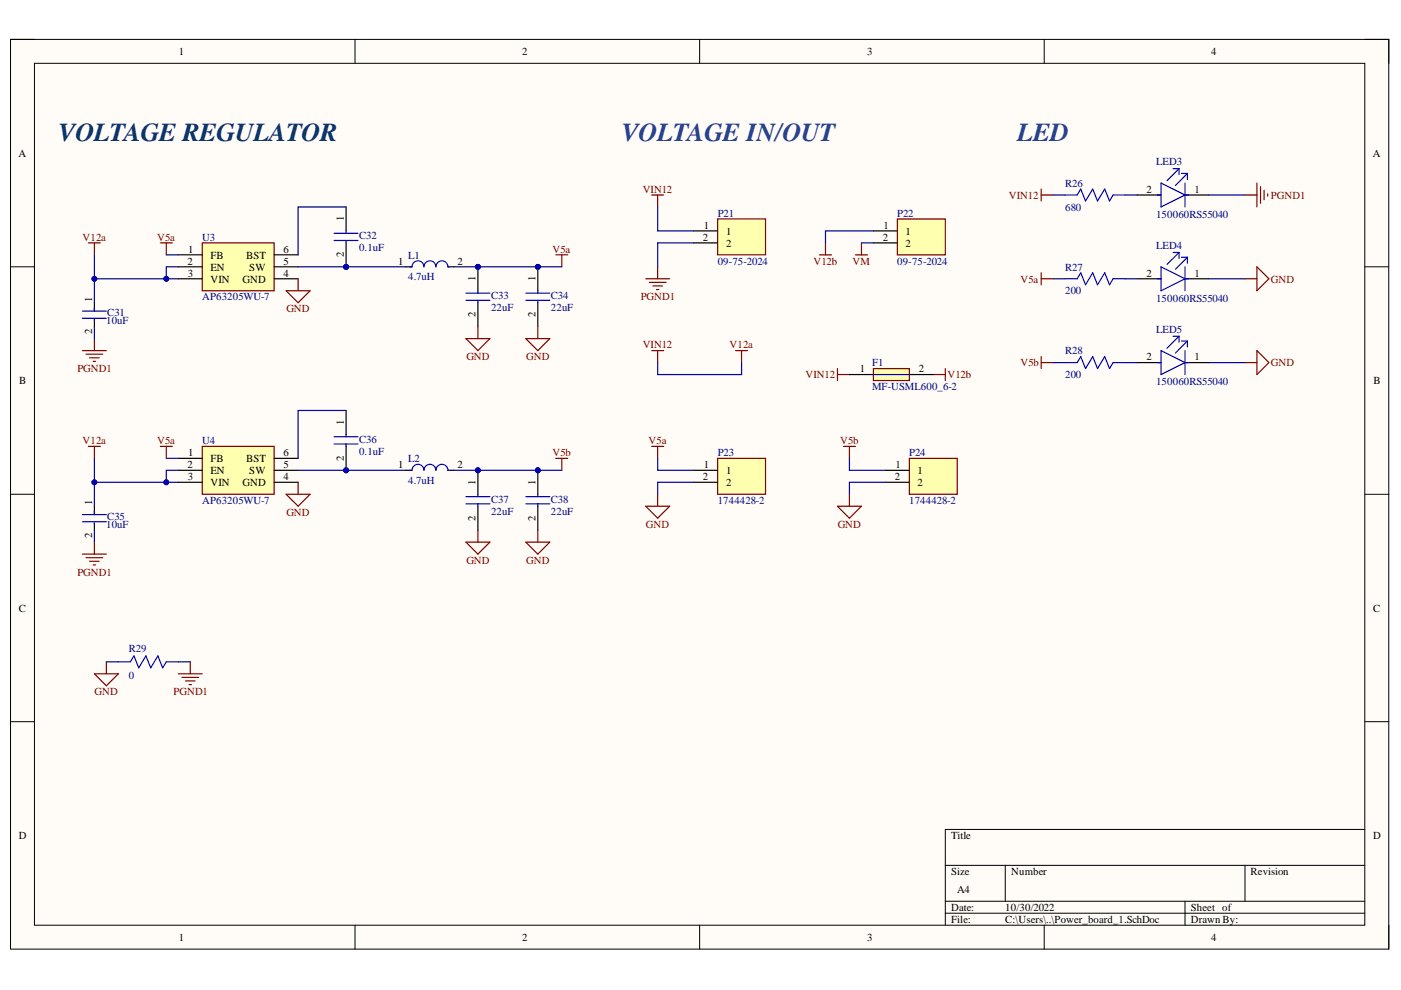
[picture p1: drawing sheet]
<svg xmlns="http://www.w3.org/2000/svg" width="297mm" height="210mm" viewBox="0 0 297 210" stroke-linecap="round" stroke-linejoin="round" font-family="sans-serif">
<defs><g id="words">
<text font-size="5.5" fill="#073763" x="12.3" y="30">VOLTAGE REGULATOR</text>
<g font-size="5.5" fill="#1c4587">
<text x="131.8" y="30">VOLTAGE IN/OUT</text>
<text x="215.7" y="30">LED</text>
</g>
<g font-size="2.3">
<text x="37.9" y="11.7">1</text>
<text x="110.7" y="11.7">2</text>
<text x="183.9" y="11.7">3</text>
<text x="256.8" y="11.7">4</text>
<text x="3.9" y="33.3">A</text>
<text x="291" y="33.3">A</text>
<text x="243.1" y="40.9">2</text>
<text x="253.2" y="40.9">1</text>
<text x="72.9" y="46.9" transform="rotate(-90 72.9 46.9)">1</text>
<text x="39.9" y="53.6">1</text>
<text x="60.1" y="53.6">6</text>
<text x="149" y="51">2</text>
<text x="149.2" y="48.5">1</text>
<text x="153.9" y="49.8">1</text>
<text x="153.9" y="52.3">2</text>
<text x="187.2" y="51">2</text>
<text x="187.3" y="48.5">1</text>
<text x="192" y="49.8">1</text>
<text x="192" y="52.3">2</text>
<text x="39.8" y="56.1">2</text>
<text x="39.8" y="58.6">3</text>
<text x="44.7" y="54.8">FB</text>
<text x="44.7" y="57.4">EN</text>
<text x="44.7" y="59.9">VIN</text>
<text x="51.4" y="59.9">GND</text>
<text x="52.2" y="54.8">BST</text>
<text x="52.9" y="57.4">SW</text>
<text x="60.1" y="56.1">5</text>
<text x="60.1" y="58.6">4</text>
<text x="72.9" y="54.6" transform="rotate(-90 72.9 54.6)">2</text>
<text x="84.4" y="56.1">1</text>
<text x="97" y="56.1">2</text>
<text x="100.8" y="59.6" transform="rotate(-90 100.8 59.6)">1</text>
<text x="113.5" y="59.6" transform="rotate(-90 113.5 59.6)">1</text>
<text x="243.1" y="58.6">2</text>
<text x="253.2" y="58.6">1</text>
<text x="19.5" y="64" transform="rotate(-90 19.5 64)">1</text>
<text x="19.5" y="70.8" transform="rotate(-90 19.5 70.8)">2</text>
<text x="100.8" y="67.2" transform="rotate(-90 100.8 67.2)">2</text>
<text x="113.5" y="67.2" transform="rotate(-90 113.5 67.2)">2</text>
<text x="243.1" y="76.4">2</text>
<text x="253.2" y="76.4">1</text>
<text x="4.1" y="81.4">B</text>
<text x="182.3" y="78.9">1</text>
<text x="194.8" y="78.9">2</text>
<text x="291.2" y="81.4">B</text>
<text x="72.9" y="90.1" transform="rotate(-90 72.9 90.1)">1</text>
<text x="39.8" y="99.3">2</text>
<text x="39.8" y="101.8">3</text>
<text x="39.9" y="96.7">1</text>
<text x="44.7" y="98">FB</text>
<text x="44.7" y="100.5">EN</text>
<text x="52.2" y="98">BST</text>
<text x="52.9" y="100.5">SW</text>
<text x="60.1" y="96.7">6</text>
<text x="60.1" y="99.3">5</text>
<text x="60.1" y="101.8">4</text>
<text x="72.9" y="97.7" transform="rotate(-90 72.9 97.7)">2</text>
<text x="84.4" y="99.3">1</text>
<text x="97" y="99.3">2</text>
<text x="149" y="101.8">2</text>
<text x="149.2" y="99.3">1</text>
<text x="153.9" y="100.5">1</text>
<text x="189.7" y="101.8">2</text>
<text x="189.9" y="99.3">1</text>
<text x="194.5" y="100.5">1</text>
<text x="19.5" y="107" transform="rotate(-90 19.5 107)">1</text>
<text x="44.7" y="103.1">VIN</text>
<text x="51.4" y="103.1">GND</text>
<text x="100.8" y="102.7" transform="rotate(-90 100.8 102.7)">1</text>
<text x="113.5" y="102.7" transform="rotate(-90 113.5 102.7)">1</text>
<text x="153.9" y="103.1">2</text>
<text x="194.5" y="103.1">2</text>
<text x="19.5" y="114" transform="rotate(-90 19.5 114)">2</text>
<text x="100.8" y="110.4" transform="rotate(-90 100.8 110.4)">2</text>
<text x="113.5" y="110.4" transform="rotate(-90 113.5 110.4)">2</text>
<text x="4" y="129.7">C</text>
<text x="291.1" y="129.7">C</text>
<text x="4" y="177.9">D</text>
<text x="201.6" y="177.9">Title</text>
<text x="291.1" y="177.9">D</text>
<text x="201.6" y="185.5">Size</text>
<text x="214.4" y="185.5">Number</text>
<text x="265.2" y="185.5">Revision</text>
<text x="202.9" y="189.3">A4</text>
<text x="201.6" y="193.1">Date:</text>
<text x="201.6" y="195.7">File:</text>
<text x="213.1" y="193.1">10/30/2022</text>
<text x="213.1" y="195.7">C:\Users\..\Power_board_1.SchDoc</text>
<text x="252.5" y="193.1">Sheet of</text>
<text x="252.5" y="195.7">Drawn By:</text>
<text x="37.9" y="199.5">1</text>
<text x="110.7" y="199.5">2</text>
<text x="183.9" y="199.5">3</text>
<text x="256.8" y="199.5">4</text>
</g>
<g font-size="2.3" fill="#000080">
<text x="245.1" y="35.1">LED3</text>
<text x="225.8" y="39.6">R26</text>
<text x="152.2" y="46">P21</text>
<text x="190.2" y="46">P22</text>
<text x="225.8" y="44.7">680</text>
<text x="245.1" y="46.2">150060RS55040</text>
<text x="42.9" y="51">U3</text>
<text x="76.1" y="50.8">C32</text>
<text x="76.1" y="53.3">0.1uF</text>
<text x="245.1" y="52.8">LED4</text>
<text x="86.5" y="54.8">L1</text>
<text x="86.5" y="59.4">4.7uH</text>
<text x="152.2" y="56.1">09-75-2024</text>
<text x="190.2" y="56.1">09-75-2024</text>
<text x="225.8" y="57.4">R27</text>
<text x="42.9" y="63.7">AP63205WU-7</text>
<text x="104.1" y="63.4">C33</text>
<text x="104.1" y="66">22uF</text>
<text x="116.8" y="63.4">C34</text>
<text x="116.8" y="66">22uF</text>
<text x="225.8" y="62.4">200</text>
<text x="245.1" y="64">150060RS55040</text>
<text x="22.5" y="68.8">10uF</text>
<text x="22.8" y="67">C31</text>
<text x="245.1" y="70.5">LED5</text>
<text x="184.9" y="77.6">F1</text>
<text x="225.8" y="75.1">R28</text>
<text x="184.9" y="82.7">MF-USML600_6-2</text>
<text x="225.8" y="80.2">200</text>
<text x="245.1" y="81.7">150060RS55040</text>
<text x="42.9" y="94.2">U4</text>
<text x="76.1" y="93.9">C36</text>
<text x="76.1" y="96.5">0.1uF</text>
<text x="86.5" y="98">L2</text>
<text x="152.2" y="96.7">P23</text>
<text x="192.8" y="96.7">P24</text>
<text x="42.9" y="106.9">AP63205WU-7</text>
<text x="86.5" y="102.6">4.7uH</text>
<text x="104.1" y="106.6">C37</text>
<text x="116.8" y="106.6">C38</text>
<text x="152.2" y="106.9">1744428-2</text>
<text x="192.8" y="106.9">1744428-2</text>
<text x="22.5" y="111.9">10uF</text>
<text x="22.8" y="110.2">C35</text>
<text x="104.1" y="109.2">22uF</text>
<text x="116.8" y="109.2">22uF</text>
<text x="27.3" y="138.3">R29</text>
<text x="27.3" y="143.9">0</text>
</g>
<g font-size="2.3" fill="#800000">
<text x="136.3" y="40.9">VIN12</text>
<text x="213.9" y="42.2">VIN12</text>
<text x="269.5" y="42.2">PGND1</text>
<text x="17.5" y="51">V12a</text>
<text x="33.3" y="51">V5a</text>
<text x="117.1" y="53.6">V5a</text>
<text x="172.5" y="56.1">V12b</text>
<text x="180.7" y="56.1">VM</text>
<text x="216.4" y="59.9">V5a</text>
<text x="269.5" y="59.9">GND</text>
<text x="135.8" y="63.7">PGND1</text>
<text x="60.7" y="66.2">GND</text>
<text x="98.9" y="76.4">GND</text>
<text x="111.6" y="76.4">GND</text>
<text x="136.3" y="73.8">VIN12</text>
<text x="154.7" y="73.8">V12a</text>
<text x="216.4" y="77.6">V5b</text>
<text x="269.5" y="77.6">GND</text>
<text x="16.4" y="78.9">PGND1</text>
<text x="170.8" y="80.2">VIN12</text>
<text x="200.9" y="80.2">V12b</text>
<text x="17.5" y="94.2">V12a</text>
<text x="33.3" y="94.2">V5a</text>
<text x="137.5" y="94.2">V5a</text>
<text x="178.1" y="94.2">V5b</text>
<text x="117.1" y="96.7">V5b</text>
<text x="60.7" y="109.4">GND</text>
<text x="136.9" y="111.9">GND</text>
<text x="177.6" y="111.9">GND</text>
<text x="98.9" y="119.5">GND</text>
<text x="111.6" y="119.5">GND</text>
<text x="16.4" y="122.1">PGND1</text>
<text x="20" y="147.4">GND</text>
<text x="36.8" y="147.4">PGND1</text>
</g>
</g></defs>
<path d="M2.2 8.4h292.2v192.8h-292.2z" fill-rule="evenodd" fill="#fffcf8"/>
<path d="M2.2 8.4h292.2v192.8h-292.2z" fill="none" stroke="#000" stroke-width=".21"/>
<path d="M7.3 13.4h282.1v182.8h-282.1z" fill-rule="evenodd" fill="#fffcf8"/>
<g fill="none" stroke="#000" stroke-width=".21">
<path d="M2.2 8.3h5.1M7.3 13.4h282.1v182.8h-282.1zM75.3 8.3v5.1M148.3 8.3v5.1M221.4 8.4v5M289.4 8.4h5v5M2.2 56.6h5.1M289.4 56.6h5M2.2 104.8h5.1M289.4 104.8h5M2.2 153h5.1M289.4 153h5"/>
<path d="M289.4 175.9h-89v20.3M75.3 196.2v5M148.3 196.2v5M200.4 183.5h89M200.4 191.1h89M200.4 193.6h89M213.1 183.5v7.6M221.4 196.2v5M251.2 191.1v5.1M264 183.5v7.6M294.4 196.2v5"/>
</g>
<g fill="none" stroke="#800000" stroke-width=".25">
<path d="M266.5 38.8v5.1M267.3 39.6v3.5M18.7 51.5h2.6M20 51.5v2.5M136.9 59.1h5.1M137.7 59.9h3.5M138.2 41.3h2.5M139.4 41.3v2.6M139.4 56.6v2.5M173.8 54h2.5M175 51.5v2.5M181.4 54h2.5"/>
<path d="M182.6 51.5v2.5M220.8 59.1h2.5M220.8 41.3h2.5M220.8 40.1v2.5M220.8 57.8v2.6M264 59.1h2.5M264 41.3h2.5M266.5 56.6l2.5 2.5-2.5 2.6zM268 40.3v2.1M268.8 41.1v.5M17.5 74.3h5.1M18.2 75.1h3.6"/>
<path d="M19 75.9h2M19.8 76.6h.5M20 71.8v2.5M138.2 74.3h2.5M138.4 60.6h2.1M139.2 61.4h.5M139.4 74.3v2.6M156 74.3h2.5M157.2 74.3v2.6M177.6 79.4h2.5M177.6 78.1v2.6M197.9 79.4h2.5"/>
<path d="M200.4 78.1v2.6M20 142.9h5.1l-2.5 2.5zM22.6 140.3v2.6M37.8 142.9h5.1M38.6 143.6h3.5M39.3 144.4h2.1M40.1 145.1h.5M40.3 140.3v2.6"/>
</g>
<path d="M241.1 41.3h5.1M241.1 59.1h5.1M251.2 41.3h5.1M251.2 59.1h5.1M20 64.2v1.8M20 67.7v1.6" fill="none" stroke="#000" stroke-width=".25"/>
<g fill="none" stroke="#00f" stroke-width=".25">
<path d="M246.2 38.8l5 2.5-5 2.6zM248.7 35.8h1.3M250 35.8l-2.6 2.5M250 35.8v1.2M250.5 36.8h1.3M251.2 38.8v5.1M251.8 36.8l-2.6 2.5M251.8 36.8v1.3M225.8 41.3h2.6l.7-1.2 1.1 2.5 1.5-2.5 1 2.5 1.5-2.5 1 2.5 .8-1.3h2.5M225.8 59.1h2.6l.7-1.3 1.1 2.6 1.5-2.6 1 2.6 1.5-2.6 1 2.6 .8-1.3h2.5M245.4 41.3h.8M245.4 59.1h.8"/>
<path d="M246.2 56.6l5 2.5-5 2.6zM248.7 53.5h1.3M250 53.5v1.3M250 53.5l-2.6 2.6M250.5 54.5h1.3M251.2 56.6v5.1M251.2 41.3h.8M251.2 59.1h.8M251.8 54.5v1.3M251.8 54.5l-2.6 2.6M17.5 66h5.1M17.5 67.5h5.1"/>
<path d="M20 65.2v.8M20 67.7v.3M25.1 140.3h2.5l.8-1.2 1 2.5 1.5-2.5 1.1 2.5 1.5-2.5 1 2.5 .8-1.3h2.5"/>
</g>
<path d="M152.1 46.4h10.2v7.6h-10.2z" fill-rule="evenodd" fill="#ffffb0"/>
<path d="M152.1 46.4h10.2v7.6h-10.2z" fill="none" stroke="#800000" stroke-width=".25"/>
<path d="M147.1 49h5M147.1 51.5h5" fill="none" stroke="#000" stroke-width=".25"/>
<path d="M190.3 46.4h10.1v7.6h-10.1z" fill-rule="evenodd" fill="#ffffb0"/>
<path d="M190.3 46.4h10.1v7.6h-10.1z" fill="none" stroke="#800000" stroke-width=".25"/>
<path d="M185.2 49h5.1M185.2 51.5h5.1" fill="none" stroke="#000" stroke-width=".25"/>
<path d="M185.2 78.1h7.6v2.6h-7.6z" fill-rule="evenodd" fill="#ffffb0"/>
<path d="M185.2 78.1h7.6v2.6h-7.6z" fill="none" stroke="#800000" stroke-width=".25"/>
<path d="M180.1 79.4h5.1M192.8 79.4h5.1" fill="none" stroke="#000" stroke-width=".25"/>
<path d="M185.2 79.4h7.6" fill="none" stroke="#00f" stroke-width=".25"/>
<path d="M42.9 51.5h15.2v10.1h-15.2z" fill-rule="evenodd" fill="#ffffb0"/>
<path d="M42.9 51.5h15.2v10.1h-15.2zM117.8 54h2.6M119.1 54v2.6" fill="none" stroke="#800000" stroke-width=".25"/>
<path d="M37.8 54h5.1M37.8 56.6h5.1M37.8 59.1h5.1M58.1 54h5.1M58.1 56.6h5.1M58.1 59.1h5.1" fill="none" stroke="#000" stroke-width=".25"/>
<circle cx="73.4" cy="56.6" r=".51" fill="#000080"/>
<circle cx="73.4" cy="56.6" r=".51" fill="none" stroke="#000080" stroke-width=".21"/>
<path d="M73.4 43.9v5.1M73.4 51.5v5.1" fill="none" stroke="#000" stroke-width=".25"/>
<circle cx="73.4" cy="56.6" r=".51" fill="#000080"/>
<circle cx="73.4" cy="56.6" r=".51" fill="none" stroke="#000080" stroke-width=".21"/>
<path d="M70.8 49.5h5.1M70.8 51h5.1M73.4 49v.5M73.4 51v.5" fill="none" stroke="#00f" stroke-width=".25"/>
<path d="M34 51.5h2.5M35.3 51.5v2.5M63.2 59.1v2.5M60.7 61.6h5.1l-2.6 2.6z" fill="none" stroke="#800000" stroke-width=".25"/>
<circle cx="101.3" cy="56.6" r=".51" fill="#000080"/>
<circle cx="101.3" cy="56.6" r=".51" fill="none" stroke="#000080" stroke-width=".21"/>
<path d="M101.3 56.6v5" fill="none" stroke="#000" stroke-width=".25"/>
<circle cx="101.3" cy="56.6" r=".51" fill="#000080"/>
<circle cx="101.3" cy="56.6" r=".51" fill="none" stroke="#000080" stroke-width=".21"/>
<path d="M101.3 64.2v5.1" fill="none" stroke="#000" stroke-width=".25"/>
<path d="M98.8 62.2h5.1M98.8 63.7h5.1M101.3 61.6v.6M101.3 63.7v.5" fill="none" stroke="#00f" stroke-width=".25"/>
<circle cx="114" cy="56.6" r=".51" fill="#000080"/>
<circle cx="114" cy="56.6" r=".51" fill="none" stroke="#000080" stroke-width=".21"/>
<path d="M114 56.6v5" fill="none" stroke="#000" stroke-width=".25"/>
<circle cx="114" cy="56.6" r=".51" fill="#000080"/>
<circle cx="114" cy="56.6" r=".51" fill="none" stroke="#000080" stroke-width=".21"/>
<path d="M114 64.2v5.1" fill="none" stroke="#000" stroke-width=".25"/>
<path d="M111.5 62.2h5.1M111.5 63.7h5.1M114 61.6v.6M114 63.7v.5" fill="none" stroke="#00f" stroke-width=".25"/>
<path d="M98.8 71.8h5.1l-2.6 2.5zM101.3 69.3v2.5M111.5 71.8h5.1l-2.6 2.5zM114 69.3v2.5" fill="none" stroke="#800000" stroke-width=".25"/>
<path d="M152.1 97.2h10.2v7.6h-10.2z" fill-rule="evenodd" fill="#ffffb0"/>
<path d="M152.1 97.2h10.2v7.6h-10.2z" fill="none" stroke="#800000" stroke-width=".25"/>
<path d="M147.1 99.7h5M147.1 102.3h5" fill="none" stroke="#000" stroke-width=".25"/>
<path d="M192.8 97.2h10.2v7.6h-10.2z" fill-rule="evenodd" fill="#ffffb0"/>
<path d="M18.7 94.6h2.6M20 94.6v2.6M138.2 94.6h2.5M139.4 94.6v2.6M192.8 97.2h10.2v7.6h-10.2zM17.5 117.5h5.1M18.2 118.2h3.6M19 119h2M19.8 119.8h.5M20 114.9v2.6M136.9 107.3h5.1l-2.6 2.6zM139.4 104.8v2.5" fill="none" stroke="#800000" stroke-width=".25"/>
<path d="M187.7 99.7h5.1M20 107.3v1.8M20 110.9v1.5M187.7 102.3h5.1" fill="none" stroke="#000" stroke-width=".25"/>
<path d="M17.5 109.1h5.1M17.5 110.6h5.1M20 108.3v.8M20 110.9v.2" fill="none" stroke="#00f" stroke-width=".25"/>
<path d="M42.9 94.6h15.2v10.2h-15.2z" fill-rule="evenodd" fill="#ffffb0"/>
<path d="M42.9 94.6h15.2v10.2h-15.2zM117.8 97.2h2.6M119.1 97.2v2.5" fill="none" stroke="#800000" stroke-width=".25"/>
<path d="M37.8 97.2h5.1M37.8 99.7h5.1M58.1 97.2h5.1M58.1 99.7h5.1M37.8 102.3h5.1M58.1 102.3h5.1" fill="none" stroke="#000" stroke-width=".25"/>
<circle cx="73.4" cy="99.7" r=".51" fill="#000080"/>
<circle cx="73.4" cy="99.7" r=".51" fill="none" stroke="#000080" stroke-width=".21"/>
<path d="M73.4 87v5.1M73.4 94.6v5.1" fill="none" stroke="#000" stroke-width=".25"/>
<circle cx="73.4" cy="99.7" r=".51" fill="#000080"/>
<circle cx="73.4" cy="99.7" r=".51" fill="none" stroke="#000080" stroke-width=".21"/>
<path d="M70.8 92.6h5.1M70.8 94.1h5.1M73.4 92.1v.5M73.4 94.1v.5" fill="none" stroke="#00f" stroke-width=".25"/>
<path d="M34 94.6h2.5M35.3 94.6v2.6M60.7 104.8h5.1l-2.6 2.5zM63.2 102.3v2.5" fill="none" stroke="#800000" stroke-width=".25"/>
<circle cx="101.3" cy="99.7" r=".51" fill="#000080"/>
<circle cx="101.3" cy="99.7" r=".51" fill="none" stroke="#000080" stroke-width=".21"/>
<path d="M101.3 99.7v5.1" fill="none" stroke="#000" stroke-width=".25"/>
<circle cx="101.3" cy="99.7" r=".51" fill="#000080"/>
<circle cx="101.3" cy="99.7" r=".51" fill="none" stroke="#000080" stroke-width=".21"/>
<path d="M101.3 107.3v5.1" fill="none" stroke="#000" stroke-width=".25"/>
<path d="M98.8 105.3h5.1M98.8 106.8h5.1M101.3 104.8v.5M101.3 106.8v.5" fill="none" stroke="#00f" stroke-width=".25"/>
<circle cx="114" cy="99.7" r=".51" fill="#000080"/>
<circle cx="114" cy="99.7" r=".51" fill="none" stroke="#000080" stroke-width=".21"/>
<path d="M114 99.7v5.1" fill="none" stroke="#000" stroke-width=".25"/>
<circle cx="114" cy="99.7" r=".51" fill="#000080"/>
<circle cx="114" cy="99.7" r=".51" fill="none" stroke="#000080" stroke-width=".21"/>
<path d="M241.1 76.9h5.1M251.2 76.9h5.1M114 107.3v5.1" fill="none" stroke="#000" stroke-width=".25"/>
<g fill="none" stroke="#00f" stroke-width=".25">
<path d="M225.8 76.9h2.6l.7-1.3 1.1 2.5 1.5-2.5 1 2.5 1.5-2.5 1 2.5 .8-1.2h2.5M245.4 76.9h.8M246.2 74.3l5 2.6-5 2.5zM248.7 71.3h1.3M250 71.3l-2.6 2.5M250 71.3v1.3M250.5 72.3h1.3M251.2 74.3v5.1M251.2 76.9h.8M251.8 72.3l-2.6 2.6M251.8 72.3v1.3M111.5 105.3h5.1"/>
<path d="M111.5 106.8h5.1M114 104.8v.5M114 106.8v.5"/>
</g>
<path d="M220.8 75.6v2.5M220.8 76.9h2.5M264 76.9h2.5M266.5 74.3l2.5 2.6-2.5 2.5zM178.8 94.6h2.6M180.1 94.6v2.6M98.8 114.9h5.1l-2.6 2.6zM101.3 112.4v2.5M111.5 114.9h5.1l-2.6 2.6zM114 112.4v2.5M177.6 107.3h5l-2.5 2.6zM180.1 104.8v2.5" fill="none" stroke="#800000" stroke-width=".25"/>
<path d="M20 54v5.1M20 69.3v2.5" fill="none" stroke="#000080" stroke-width=".25"/>
<circle cx="20" cy="59.1" r=".51" fill="#000080"/>
<circle cx="20" cy="59.1" r=".51" fill="none" stroke="#000080" stroke-width=".21"/>
<g fill="none" stroke="#000080" stroke-width=".25">
<path d="M37.8 56.6h-2.5v2.5M139.4 43.9v5.1h7.7M147.1 51.5h-7.7v5.1M182.6 51.5h2.6M185.2 49h-10.2v2.5M223.3 59.1h2.5M223.3 41.3h2.5M238.5 59.1h2.6M238.5 41.3h2.6M256.3 59.1h7.7M256.3 41.3h7.7M139.4 76.9v2.5h17.8v-2.5"/>
<path d="M22.6 140.3h2.5M37.8 140.3h2.5"/>
</g>
<circle cx="35.3" cy="59.1" r=".51" fill="#000080"/>
<circle cx="35.3" cy="59.1" r=".51" fill="none" stroke="#000080" stroke-width=".21"/>
<path d="M73.4 43.9h-10.2v10.1M73.4 56.6h12.7" fill="none" stroke="#000080" stroke-width=".25"/>
<circle cx="73.4" cy="56.6" r=".51" fill="#000080"/>
<circle cx="73.4" cy="56.6" r=".51" fill="none" stroke="#000080" stroke-width=".21"/>
<path d="M63.2 56.6h10.2" fill="none" stroke="#000080" stroke-width=".25"/>
<circle cx="73.4" cy="56.6" r=".51" fill="#000080"/>
<circle cx="73.4" cy="56.6" r=".51" fill="none" stroke="#000080" stroke-width=".21"/>
<path d="M35.3 54h2.5M96.2 56.6h22.9" fill="none" stroke="#000080" stroke-width=".25"/>
<circle cx="101.3" cy="56.6" r=".51" fill="#000080"/>
<circle cx="101.3" cy="56.6" r=".51" fill="none" stroke="#000080" stroke-width=".21"/>
<circle cx="114" cy="56.6" r=".51" fill="#000080"/>
<circle cx="114" cy="56.6" r=".51" fill="none" stroke="#000080" stroke-width=".21"/>
<path d="M20 97.2v5.1M139.4 97.2v2.5h7.7M20 112.4v2.5M147.1 102.3h-7.7v2.5" fill="none" stroke="#000080" stroke-width=".25"/>
<circle cx="20" cy="102.3" r=".51" fill="#000080"/>
<circle cx="20" cy="102.3" r=".51" fill="none" stroke="#000080" stroke-width=".21"/>
<path d="M37.8 99.7h-2.5v2.6" fill="none" stroke="#000080" stroke-width=".25"/>
<circle cx="35.3" cy="102.3" r=".51" fill="#000080"/>
<circle cx="35.3" cy="102.3" r=".51" fill="none" stroke="#000080" stroke-width=".21"/>
<path d="M37.8 102.3h-17.8v5" fill="none" stroke="#000080" stroke-width=".25"/>
<circle cx="35.3" cy="102.3" r=".51" fill="#000080"/>
<circle cx="35.3" cy="102.3" r=".51" fill="none" stroke="#000080" stroke-width=".21"/>
<circle cx="20" cy="102.3" r=".51" fill="#000080"/>
<circle cx="20" cy="102.3" r=".51" fill="none" stroke="#000080" stroke-width=".21"/>
<path d="M35.3 97.2h2.5M96.2 99.7h22.9" fill="none" stroke="#000080" stroke-width=".25"/>
<circle cx="101.3" cy="99.7" r=".51" fill="#000080"/>
<circle cx="101.3" cy="99.7" r=".51" fill="none" stroke="#000080" stroke-width=".21"/>
<circle cx="114" cy="99.7" r=".51" fill="#000080"/>
<circle cx="114" cy="99.7" r=".51" fill="none" stroke="#000080" stroke-width=".21"/>
<path d="M63.2 99.7h22.9M73.4 87h-10.2v10.2" fill="none" stroke="#000080" stroke-width=".25"/>
<circle cx="73.4" cy="99.7" r=".51" fill="#000080"/>
<circle cx="73.4" cy="99.7" r=".51" fill="none" stroke="#000080" stroke-width=".21"/>
<path d="M37.8 59.1h-17.8v5.1M223.3 76.9h2.5M238.5 76.9h2.6M256.3 76.9h7.7M180.1 97.2v2.5h7.6M187.7 102.3h-7.6v2.5" fill="none" stroke="#000080" stroke-width=".25"/>
<circle cx="35.3" cy="59.1" r=".51" fill="#000080"/>
<circle cx="35.3" cy="59.1" r=".51" fill="none" stroke="#000080" stroke-width=".21"/>
<circle cx="20" cy="59.1" r=".51" fill="#000080"/>
<circle cx="20" cy="59.1" r=".51" fill="none" stroke="#000080" stroke-width=".21"/>
<path d="M86.1 56.6h1.3M95 56.6h1.2M86.1 99.7h1.3M95 99.7h1.2" fill="none" stroke="#000" stroke-width=".25"/>
<path d="M86.8 56.6h.6a1.27 1.27 0 0 1 1.2-1.3 1.27 1.27 0 0 1 1.3 1.3 1.27 1.27 0 0 1 1.3-1.3 1.27 1.27 0 0 1 1.2 1.3 1.27 1.27 0 0 1 1.3-1.3 1.27 1.27 0 0 1 1.3 1.3h.2M86.8 99.7h.6a1.27 1.27 0 0 1 1.2-1.3 1.27 1.27 0 0 1 1.3 1.3 1.27 1.27 0 0 1 1.3-1.3 1.27 1.27 0 0 1 1.2 1.3 1.27 1.27 0 0 1 1.3-1.3 1.27 1.27 0 0 1 1.3 1.3h.2" fill="none" stroke="#00f" stroke-width=".25"/>
<use href="#words"/>
</svg>
